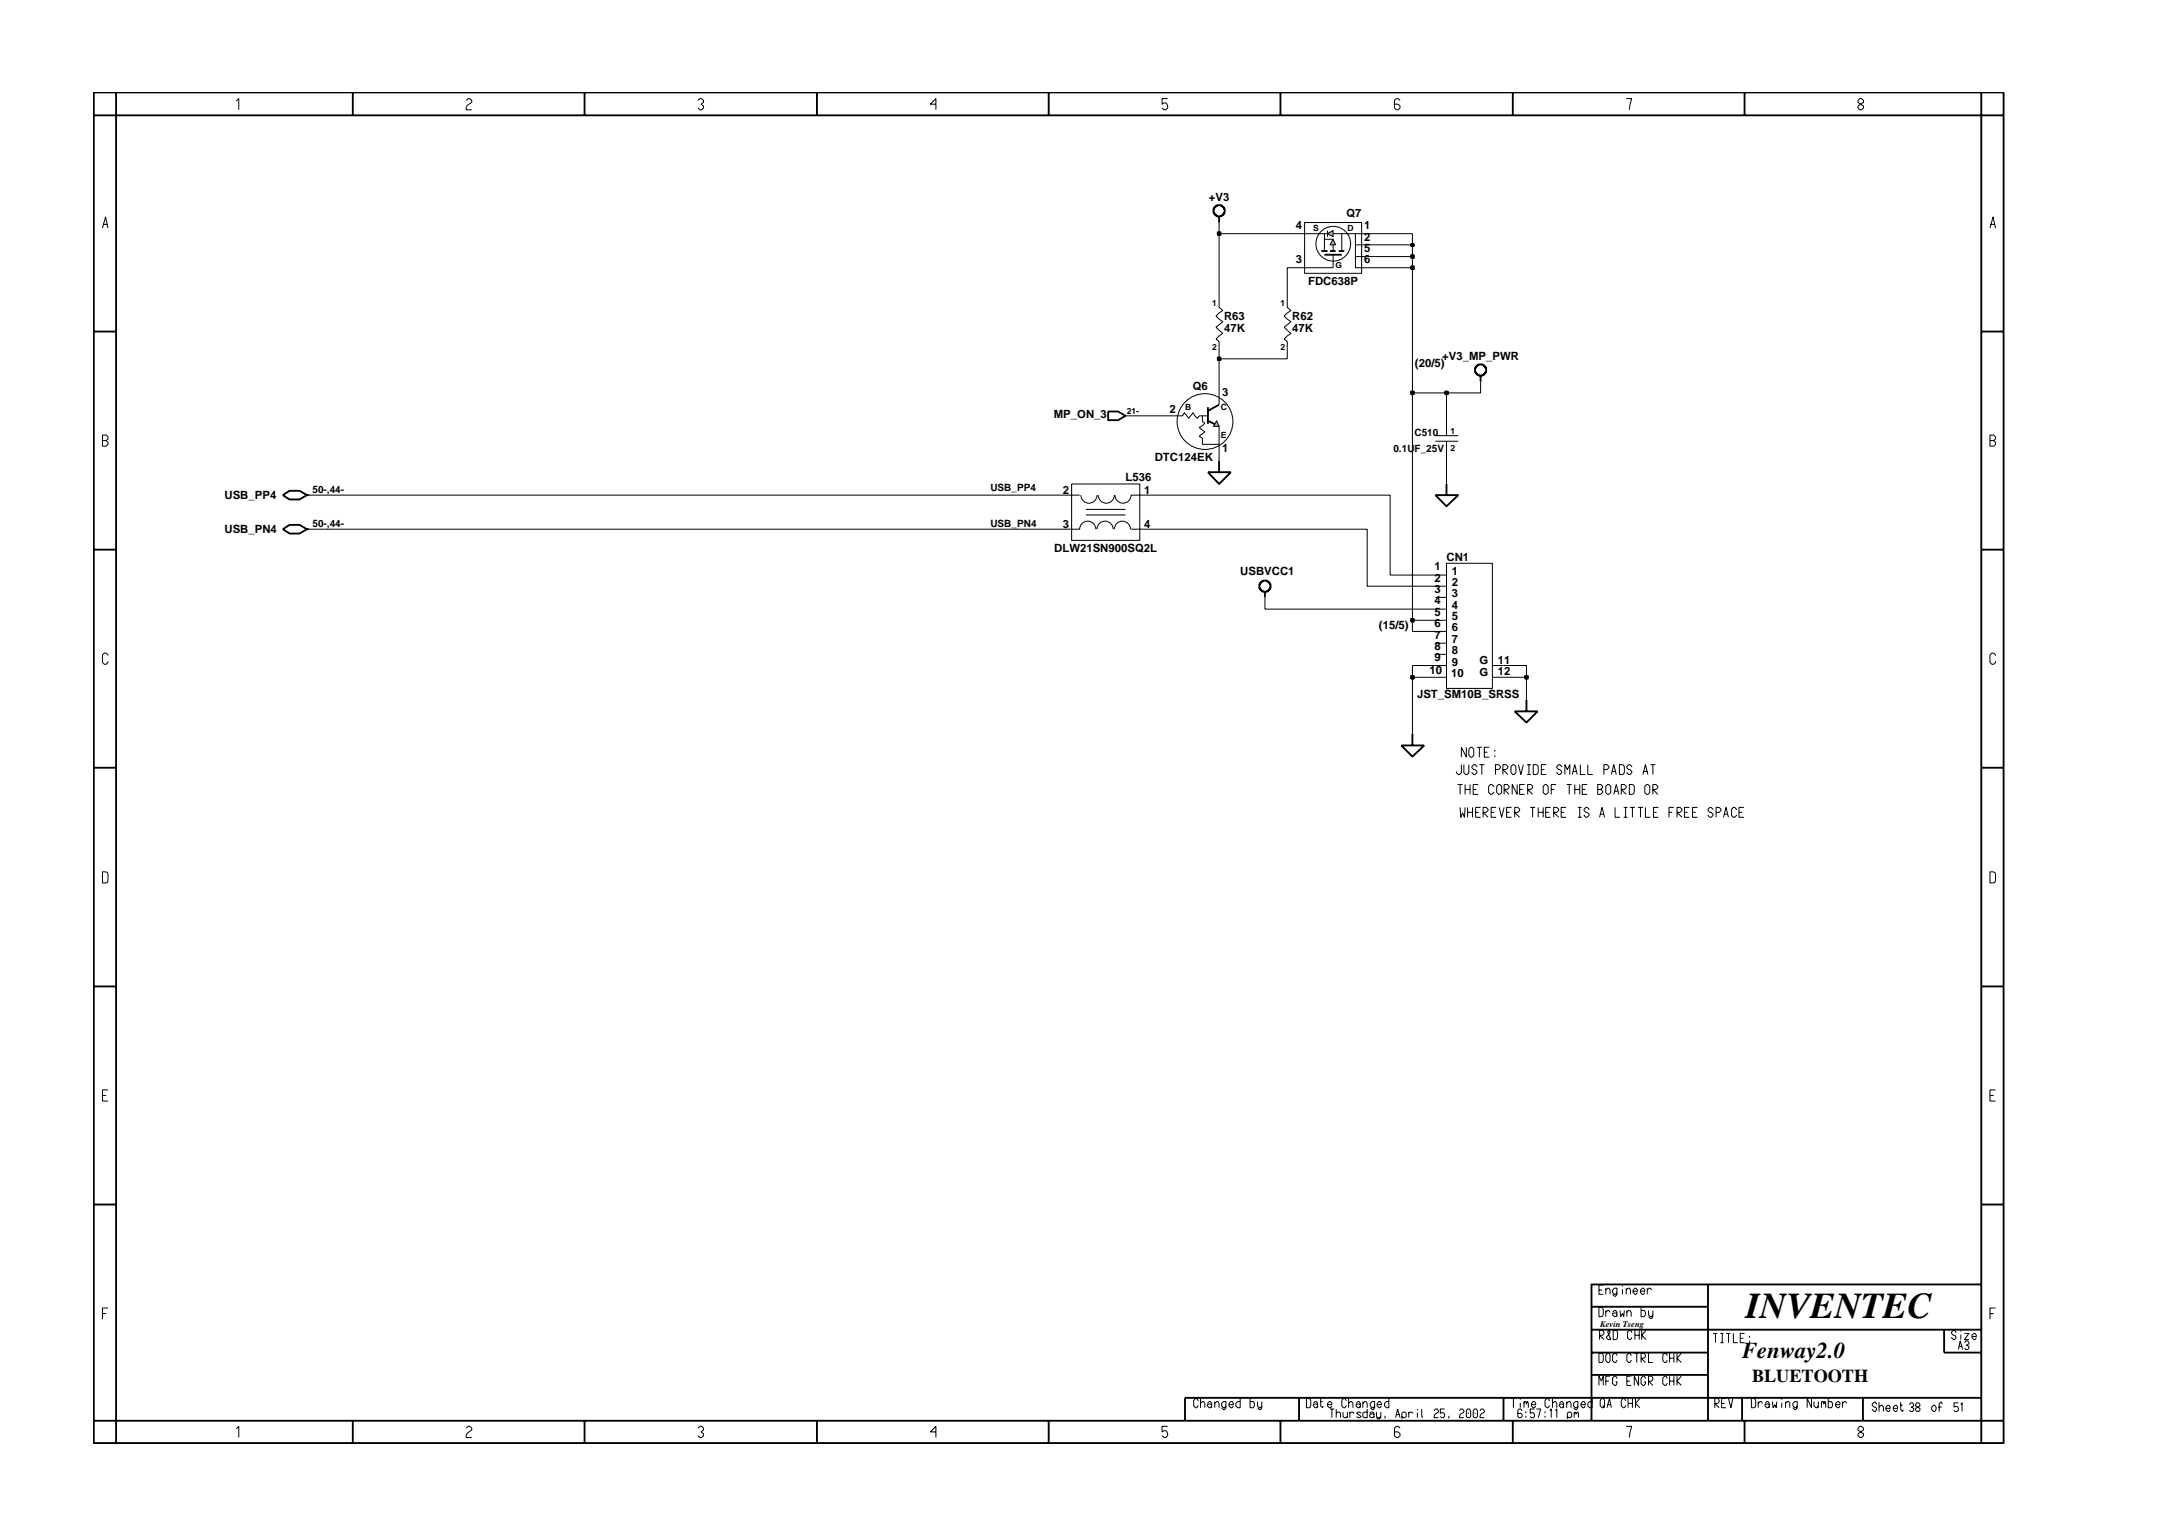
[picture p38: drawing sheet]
<svg xmlns="http://www.w3.org/2000/svg" width="297mm" height="210mm" viewBox="0 0 297 210" stroke-linecap="round" stroke-linejoin="round" font-family="sans-serif">
<defs><g id="words">
<text font-size="5" x="238.5" y="180.2">INVENTEC</text>
<text font-size="3.1" x="238" y="185.6">Fenway2.0</text>
<text font-size="2.5" x="239.4" y="188.8">BLUETOOTH</text>
<g font-size="1.6">
<text x="165.2" y="27.4">+V3</text>
<text x="184" y="29.6">Q7</text>
<text x="177.1" y="36">3</text>
<text x="177.1" y="31.3">4</text>
<text x="186.4" y="34.4">5</text>
<text x="186.4" y="36">6</text>
<text x="186.4" y="31.3">1</text>
<text x="186.4" y="32.9">2</text>
<text x="178.7" y="38.9">FDC638P</text>
<text x="167.2" y="45.3">47K</text>
<text x="167.2" y="43.8">R63</text>
<text x="176.6" y="43.8">R62</text>
<text x="176.6" y="45.3">47K</text>
<text x="163" y="53.3">Q6</text>
<text x="193.3" y="50.2">(20/5)</text>
<text x="197.1" y="49.2">+V3_MP_PWR</text>
<text x="144" y="57.1">MP_ON_3</text>
<text x="159.8" y="56.5">2</text>
<text x="167" y="54.1">3</text>
<text x="153.8" y="65.7">L536</text>
<text x="157.8" y="63">DTC124EK</text>
<text x="167" y="61.8">1</text>
<text x="30.7" y="68.2">USB_PP4</text>
<text x="145.2" y="67.5">2</text>
<text x="156.3" y="67.5">1</text>
<text x="30.7" y="72.9">USB_PN4</text>
<text x="144" y="75.5">DLW21SN900SQ2L</text>
<text x="145.2" y="72.2">3</text>
<text x="156.3" y="72.2">4</text>
<text x="196" y="77.9">1</text>
<text x="197.6" y="76.6">CN1</text>
<text x="169.5" y="78.6">USBVCC1</text>
<text x="196" y="79.5">2</text>
<text x="196" y="81.1">3</text>
<text x="196" y="82.6">4</text>
<text x="198.4" y="80.1">2</text>
<text x="198.4" y="81.6">3</text>
<text x="198.4" y="83.2">4</text>
<text x="198.4" y="78.6">1</text>
<text x="188.4" y="85.9">(15/5)</text>
<text x="196" y="84.1">5</text>
<text x="196" y="85.7">6</text>
<text x="196" y="87.3">7</text>
<text x="196" y="88.8">8</text>
<text x="198.4" y="84.8">5</text>
<text x="198.4" y="86.3">6</text>
<text x="198.4" y="87.9">7</text>
<text x="198.4" y="89.4">8</text>
<text x="193.6" y="95.4">JST_SM10B_SRSS</text>
<text x="195.3" y="92.1">10</text>
<text x="196" y="90.4">9</text>
<text x="198.3" y="92.6">10</text>
<text x="198.4" y="90.9">9</text>
<text x="202.1" y="90.7">G</text>
<text x="202.1" y="92.3">G</text>
<text x="204.7" y="90.8">11</text>
<text x="204.7" y="92.3">12</text>
</g>
<g font-size="1.4">
<text x="193.3" y="59.5">C510</text>
<text x="190.4" y="61.8">0.1UF_25V</text>
<text x="42.7" y="67.3">50-,44-</text>
<text x="42.7" y="72">50-,44-</text>
<text x="135.3" y="72">USB_PN4</text>
<text x="135.3" y="67.1">USB_PP4</text>
</g>
<g font-size="1.2">
<text x="179.4" y="31.6">S</text>
<text x="184.1" y="31.6">D</text>
<text x="165.6" y="41.8">1</text>
<text x="174.9" y="41.8">1</text>
<text x="182.5" y="36.7">G</text>
<text x="165.6" y="47.9">2</text>
<text x="174.9" y="47.9">2</text>
<text x="154" y="56.6">21-</text>
<text x="161.9" y="56.1">B</text>
<text x="166.8" y="56">C</text>
<text x="166.8" y="59.9">E</text>
<text x="198.2" y="59.3">1</text>
<text x="198.2" y="61.7">2</text>
<text x="218.6" y="181.3">Kevin Tseng</text>
</g>
</g></defs>
<path d="M181 34.8h2.3M201.6 50.1l.3-.1a.72 .72 0 0 1 .9 0l.3 .3v.5l-.5 .5h-.6l-.4-.3v-.2h-.1zM202.3 51.3v.9M165 64.5h3.2l-1.6 1.6zM166.6 63v1.5" fill="none" stroke="#000" stroke-width=".25"/>
<path d="M182.1 34.8v1.8" fill="none" stroke="#000" stroke-width=".14"/>
<path d="M181.4 31.9l.7-.4v.9z" fill-rule="evenodd" fill="#b3b3b3" stroke="#000" stroke-width=".14"/>
<path d="M181.4 31.5v.9" fill="none" stroke="#000" stroke-width=".14"/>
<path d="M182.1 32.7l.4 .8h-.8z" fill-rule="evenodd" fill="#b3b3b3" stroke="#000" stroke-width=".14"/>
<g fill="none" stroke="#000" stroke-width=".25">
<path d="M180.5 34.3h.9M181.7 34.3h.8M182.9 34.3h.8M151.4 56.2h1.4l1 .6-1 .6h-1.4zM165 55.6v2.3M165 57.5l1.6 .8M166.6 55.3l-1.6 .8M38.6 72.3l1-.6h1.3l1 .6-1 .6h-1.3zM41.9 72.3h.4M172.2 79.7l.2-.2a.72 .72 0 0 1 .9 0l.3 .4v.5l-.5 .5h-.5l-.4-.4v-.1h-.1zM196.1 67.7h3.1l-1.6 1.5zM197.6 66.1v1.6"/>
<path d="M172.8 80.9v.7M191.5 101.9h3.1l-1.6 1.5zM193 100.3v1.6"/>
</g>
<g fill="none" stroke="#000" stroke-width=".14">
<path d="M177.5 31.9h3.9M177.5 36.6h4.6M178.3 30.4h7.7v7h-7.7zM181 31.9v2.4M181 32.7h1.1M182.1 31.9h4.7M182.1 33.5v.8M183.3 31.9v2.4M185.2 31.9v4.7h1.6M185.2 35.1h1.6M185.2 33.5h1.6M153.8 56.8h.3"/>
<path d="M166.6 53.7v1.6M175.9 41.2v.8l.5 .4-.9 .8 .9 .8-.9 .7 .9 .9-.9 .7 .4 .4v.8M196.1 59.5h3.1M197.6 58.3v1.2M196.1 60.3h3.1M196.1 78.6h1.5M197.6 77h6.3v17.1h-6.3zM197.6 60.3v1.2M196.1 80.1h1.5M196.1 83.2h1.5M196.1 81.6h1.5M196.1 86.3h1.5"/>
<path d="M196.1 84.8h1.5M196.1 89.4h1.5M196.1 87.9h1.5M196.1 92.6h1.5M196.1 90.9h1.5M203.9 92.6h1.5M203.9 90.9h1.5"/>
<circle cx="182.2" cy="33.3" r="2.37"/>
<circle cx="164.6" cy="57.6" r="3.8"/>
</g>
<path d="M166.2 57.5l.4 .8h-.8z" fill-rule="evenodd" fill="#b3b3b3" stroke="#000" stroke-width=".14"/>
<g fill="none" stroke="#000" stroke-width=".14">
<path d="M160.4 56.8h1.2l.2-.4 .6 .8 .6-.8 .6 .8 .3-.4h1.1M164.3 56.8v.8l.3 .2-.7 .6 .7 .6-.7 .6 .4 .3v.8h2.3M166.6 41.2v.8l.5 .4-1 .8 1 .8-1 .7 1 .9-1 .7 .5 .4v.8M166.6 58.3v3.2M144.8 72.3h2.7a1.1 1.1 0 0 1 1.1-1.1 1.1 1.1 0 0 1 1.1 1.1M144.8 67.7h2.7M146.4 66.1h9.3v7.7h-9.3zM147.7 67.7a1.1 1.1 0 0 0 1.1 1.1 1.1 1.1 0 0 0 1.1-1.1M148.4 70.4h5.4M148.4 69.6h5.4M149.9 72.3a1.1 1.1 0 0 1 1.1-1.1 1.1 1.1 0 0 1 1.1 1.1M150.1 67.7a1.1 1.1 0 0 0 1.1 1.1 1.1 1.1 0 0 0 1.1-1.1"/>
<path d="M152.3 72.3a1.1 1.1 0 0 1 1.1-1.1 1.1 1.1 0 0 1 1.1 1.1M152.3 67.7a1.1 1.1 0 0 0 1.1 1.1 1.1 1.1 0 0 0 1.1-1.1h2.8M154.5 72.3h2.8M193 92.6v7.7M208.6 92.6v3"/>
</g>
<path d="M166.1 28.1l.7-.1 .4 .4 .1 .7-.3 .4-.7 .1-.4-.4-.1-.7zM166.6 29.6v.8M38.6 67.7l1-.6h1.3l1 .6-1 .6h-1.3zM41.9 67.7h.4M207 97.2h3.1l-1.5 1.5zM208.6 95.6v1.6" fill="none" stroke="#000" stroke-width=".25"/>
<path d="M192.8 92.4h.4v.3h-.4z" fill-rule="evenodd" fill="#c2c2c2" stroke="#000" stroke-width=".25"/>
<path d="M192.8 92.4h.4v.3h-.4z" fill="none" stroke="#000" stroke-width=".25"/>
<path d="M193 90.9v1.7h3.1M205.4 92.6h3.2" fill="none" stroke="#000" stroke-width=".14"/>
<path d="M208.4 92.4h.3v.3h-.3z" fill-rule="evenodd" fill="#c2c2c2" stroke="#000" stroke-width=".25"/>
<path d="M208.4 92.4h.3v.3h-.3z" fill="none" stroke="#000" stroke-width=".25"/>
<path d="M193 90.9h3.1M193 84.8v1.5h3.1M205.4 90.9h3.2v1.7" fill="none" stroke="#000" stroke-width=".14"/>
<path d="M192.8 84.6h.4v.3h-.4z" fill-rule="evenodd" fill="#c2c2c2" stroke="#000" stroke-width=".25"/>
<path d="M192.8 84.6h.4v.3h-.4z" fill="none" stroke="#000" stroke-width=".25"/>
<path d="M154.1 56.8h6.3M166.6 49v4.7M193 53.7v31.1h3.1M197.6 53.7v4.6M42.3 72.3h102.5M42.3 67.7h102.5M157.3 72.3h29.5v7.8h9.3M157.3 67.7h32.6v10.9h6.2M166.6 61.5v1.5M197.6 61.5v4.6M172.8 81.6v1.6h23.3" fill="none" stroke="#000" stroke-width=".14"/>
<path d="M192.8 53.5h.4v.4h-.4z" fill-rule="evenodd" fill="#c2c2c2" stroke="#000" stroke-width=".25"/>
<path d="M192.8 53.5h.4v.4h-.4z" fill="none" stroke="#000" stroke-width=".25"/>
<path d="M193 36.6v17.1h4.6" fill="none" stroke="#000" stroke-width=".14"/>
<path d="M197.5 53.5h.3v.4h-.3z" fill-rule="evenodd" fill="#c2c2c2" stroke="#000" stroke-width=".25"/>
<path d="M197.5 53.5h.3v.4h-.3z" fill="none" stroke="#000" stroke-width=".25"/>
<path d="M202.3 52.2v1.5h-4.7" fill="none" stroke="#000" stroke-width=".14"/>
<path d="M166.4 48.9h.3v.3h-.3z" fill-rule="evenodd" fill="#c2c2c2" stroke="#000" stroke-width=".25"/>
<path d="M166.4 48.9h.3v.3h-.3z" fill="none" stroke="#000" stroke-width=".25"/>
<path d="M166.6 31.9v9.3M177.5 36.6h-1.6v4.6M186.8 36.6h6.2M166.6 47.5v1.5h9.3v-1.5" fill="none" stroke="#000" stroke-width=".14"/>
<path d="M192.8 36.4h.4v.4h-.4z" fill-rule="evenodd" fill="#c2c2c2" stroke="#000" stroke-width=".25"/>
<path d="M192.8 36.4h.4v.4h-.4z" fill="none" stroke="#000" stroke-width=".25"/>
<path d="M186.8 35.1h6.2v1.5" fill="none" stroke="#000" stroke-width=".14"/>
<path d="M192.8 34.9h.4v.3h-.4z" fill-rule="evenodd" fill="#c2c2c2" stroke="#000" stroke-width=".25"/>
<path d="M192.8 34.9h.4v.3h-.4z" fill="none" stroke="#000" stroke-width=".25"/>
<path d="M186.8 33.5h6.2v1.6" fill="none" stroke="#000" stroke-width=".14"/>
<path d="M192.8 33.4h.4v.2h-.4z" fill-rule="evenodd" fill="#c2c2c2" stroke="#000" stroke-width=".25"/>
<path d="M192.8 33.4h.4v.2h-.4z" fill="none" stroke="#000" stroke-width=".25"/>
<path d="M193 31.9v1.6" fill="none" stroke="#000" stroke-width=".14"/>
<path d="M166.4 31.8h.3v.3h-.3z" fill-rule="evenodd" fill="#c2c2c2" stroke="#000" stroke-width=".25"/>
<g fill="none" stroke="#000" stroke-width=".25">
<path d="M12.8 12.6h261v184.6h-261zM12.8 15.8h261M15.9 12.6v184.6M48.2 12.6v3.2M79.9 12.6v3.2M111.6 12.6v3.2M143.3 12.6v3.2M174.9 12.6v3.2M206.7 12.6v3.2M238.4 12.6v3.2M270.7 12.6v184.6M166.4 31.8h.3v.3h-.3z"/>
<path d="M12.8 45.3h3.1M270.7 45.3h3.1M12.8 75.1h3.1M270.7 75.1h3.1M12.8 104.9h3.1M270.7 104.9h3.1M12.8 134.8h3.1M270.7 134.8h3.1M12.8 164.6h3.1M217.5 178.6h15.9M233.4 175.5v18.7M270.7 175.5h-53.2v18.7"/>
<path d="M270.7 164.6h3.1M12.8 194.2h261M48.2 194.2v3M79.9 194.2v3M111.6 194.2v3M143.3 194.2v3M174.9 194.2v3M177.5 191v3.2M205.4 191v3.2M206.7 194.2v3M217.5 181.7h53.2M217.5 184.8h15.9"/>
<path d="M217.5 187.9h15.9M238 191v3.2M238.4 194.2v3M254.5 191v3.2M265.6 181.7v3.1h5.1M270.7 191h-108.8v3.2"/>
</g>
<g fill="none" stroke="#000" stroke-width=".14">
<path d="M32.3 13.8l.3-.3v1.5M63.7 13.7l.3-.2h.2l.3 .2v.3l-.5 .3-.3 .4v.3h.8M95.4 13.7l.2-.2h.3l.2 .2v.3l-.3 .2 .3 .3v.2l-.2 .3h-.3l-.2-.3M127.9 14.2h-.8l.8-.7v1.5M159.5 13.5h-.7v.7l.2-.1a.5 .5 0 0 1 .5 .6l-.2 .3h-.3l-.2-.3M191.3 13.7l-.3-.2h-.2l-.3 .2v1l.3 .3h.2l.3-.3v-.2l-.3-.3h-.5M222.2 13.5h.8l-.4 1.5M253.9 13.7l.2-.2h.3l.2 .2v.3l-.7 .5v.2l.2 .3h.3l.2-.3v-.2l-.7-.5zM14 31.2l.4-1.6 .4 1.6M14.1 30.7h.6M166.6 30.4v1.5h10.9M186.8 31.9h6.2"/>
<path d="M271.9 31.2l.4-1.6 .4 1.6M272 30.7h.6M14 59.5h.5l.3 .2v.3l-.3 .2 .3 .3v.2l-.3 .3h-.5zM14 60.2h.5M271.9 60.2h.5l.3-.2v-.3l-.3-.2h-.5v1.5h.5l.3-.3v-.2l-.3-.3M14.8 89.6l-.3-.3h-.2l-.3 .2v1l.3 .3h.2l.3-.3v-.1M272.7 89.6l-.3-.3h-.3l-.2 .2v1l.2 .3h.3l.3-.3v-.1M14 119.1l.7 .1 .1 .3-.1 1.1-.7 .1zM199.2 107.2h.6M199.5 110.3l.1 1.4 .2-.6 .3 .6 .1-1.4M199.5 107.2v1.4M199.7 104.5v1.1l-.3 .2h-.2l-.2-.2v-.2"/>
<path d="M200 104.5v1.1l.3 .2h.1l.3-.2v-1.1M200.2 107.2v1.4M200.2 107.9h.7M200.3 102.1v1.4l-.6-1.4v1.4M200.5 110.3v1.4M200.5 111h.7M200.7 102.4l.2-.3h.2l.3 .3v.8l-.3 .3h-.2l-.2-.3zM200.9 107.2v1.4M201.2 110.3v1.4M201.3 107.9h.4M201.6 111h.4M201.8 104.8l-.3-.3h-.1l-.3 .2v.2l.3 .3h.1l.3 .2v.2l-.3 .2h-.1l-.3-.3"/>
<path d="M201.8 102.1h.7M202 107.2h-.7v1.4h.7M202.1 102.1v1.4M202.1 104.5h.7M202.3 110.3h-.7v1.4h.7M202.5 104.5v1.3M202.6 111.7v-1.4h.5l.2 .3v.2l-.2 .2h-.5l.7 .7M202.8 102.8h.4M203.5 102.1h-.7v1.4h.7M203.7 111h.5M204.1 107.5l-.3-.3h-.1l-.3 .3v.8l.3 .3h.1l.3-.4M204.2 102.5v.2"/>
<path d="M204.2 103.2v.3M204.3 105.2h.5l.2-.3v-.2l-.2-.2h-.5v1.3M204.4 110.3h-.7v1.4h.7M204.5 107.5l.3-.3h.1l.3 .3v.8l-.3 .3h-.1l-.3-.3zM204.8 110.3l.4 1.4 .3-1.4M205.3 105.8v-1.3h.5l.2 .2v.2l-.2 .3h-.5l.7 .6M205.5 108.6v-1.4h.4l.3 .3v.1l-.3 .3h-.4l.7 .7M205.9 111h.4M206.5 110.3h-.6v1.4h.6M206.7 104.5h.2l.2 .2v.9l-.2 .2h-.2l-.3-.2v-.9zM207 111.7v-1.4h.4l.2 .3v.2l-.2 .2h-.4l.6 .7M207.3 107.2v1.4l-.7-1.4v1.4"/>
<path d="M207.5 104.5l.3 1.3 .3-1.3M207.6 107.9h.5M208.3 107.2h-.7v1.4h.7M208.6 104.5h.6M208.6 105.8h.6M208.7 108.6v-1.4h.5l.2 .3v.1l-.2 .3h-.5l.7 .7M208.9 104.5v1.3M209.1 110.3h.6M209.4 110.3v1.4M209.5 104.5l.6 .1 .1 .2-.1 1h-.6zM210.2 111h.6M210.2 110.3v1.4"/>
<path d="M210.6 105.2h.4M210.8 107.5l.3-.3h.2l.2 .3v.8l-.2 .3h-.2l-.3-.3zM210.8 110.3v1.4M211.2 111h.4M211.3 104.5h-.7v1.3h.7M211.9 110.3h-.7v1.4h.7M211.9 107.9h.5M212.3 111.7v-1.4h.4l.3 .3v.2l-.3 .2h-.4l.7 .7M212.6 107.2h-.7v1.4M213.3 111h.4M213.4 104.8l-.3-.3h-.1l-.3 .2v.2l.3 .3h.1l.3 .2v.2l-.3 .2h-.1l-.3-.3M213.8 105.8v-1.3l.4 .7 .3-.7v1.3"/>
<path d="M214 110.3h-.7v1.4h.7M214.1 107.2h.6M214.4 107.2v1.4M214.8 105.8l.4-1.3 .3 1.3M214.9 105.4h.5M215.2 107.9h.6M215.2 107.2v1.4M215.6 110.3h.5M215.6 111.7h.5M215.8 107.2v1.4M215.8 110.3v1.4M215.9 104.5v1.3h.7"/>
<path d="M216.2 107.9h.4M216.9 107.2h-.7v1.4h.7M216.9 104.5v1.3h.7M217.1 110.7l-.2-.4h-.2l-.3 .3v.2l.3 .2h.2l.2 .3v.1l-.2 .3h-.2l-.3-.3M218.3 107.9h.4l.3-.3v-.1l-.3-.3h-.4v1.4h.4l.3-.3v-.2l-.3-.2M218.6 111.7l.3-1.4 .3 1.4M218.6 111.3h.5M219.1 105.2h.5l.2-.3v-.2l-.2-.2h-.5v1.3M219.4 107.5l.3-.3h.1l.3 .3v.8l-.3 .3h-.1l-.3-.3zM220.2 105.8l.3-1.3 .3 1.3M220.2 105.4h.6M220.5 108.6l.3-1.4 .4 1.4"/>
<path d="M220.6 108.1h.5M220.7 110.3v1.4h.6M221.3 104.5l.6 .1v.2v1h-.6zM221.5 108.6v-1.4h.4l.3 .3v.1l-.3 .3h-.4l.7 .7M221.9 110.3h.5M221.9 111.7h.5M222.1 110.3v1.4M222.6 107.2l.6 .1 .1 .2-.1 1-.6 .1zM222.7 110.3h.7M223 104.8l-.3-.3h-.2l-.2 .2v.2l.2 .3h.2l.3 .2v.2l-.3 .2h-.2l-.2-.3M223 110.3v1.4M223.8 110.3h.7"/>
<path d="M224.1 110.3v1.4M224.5 105.8l.3-1.3 .4 1.3M224.6 105.4h.5M224.7 107.5l.3-.3h.2l.2 .3v.8l-.2 .3h-.2l-.3-.3zM224.8 110.3v1.4h.7M225.5 104.5h.7M225.8 108.6v-1.4h.5l.2 .3v.1l-.2 .3h-.5l.7 .7M225.8 104.5v1.3M225.9 111h.4M226.6 110.3h-.7v1.4h.7M228 111h.5M228.7 110.3h-.7v1.4"/>
<path d="M229.1 111.7v-1.4h.5l.2 .3v.2l-.2 .2h-.5l.7 .7M230.2 111h.4M230.8 110.3h-.6v1.4h.6M231.3 111h.4M231.9 110.3h-.6v1.4h.6M234 110.7l-.2-.4h-.2l-.2 .3v.2l.2 .2h.2l.2 .3v.1l-.2 .3h-.2l-.2-.3M234.5 111h.4l.2-.2v-.2l-.2-.3h-.4v1.4M235.5 111.7l.3-1.4 .4 1.4M235.6 111.3h.5M237.3 110.7l-.3-.4h-.2l-.2 .3v.8l.2 .3h.2l.3-.3M237.6 111h.4M238.3 110.3h-.7v1.4h.7"/>
<path d="M271.9 119.1l.7 .1 .1 .3-.1 1.1-.7 .1zM14 149.7h.5M14.8 148.9h-.8v1.6h.8M271.9 149.7h.5M272.7 148.9h-.8v1.6h.8M14 179.5h.5M14.8 178.7h-.8v1.6M218.5 178.7h.5l.1 .3v.6l-.1 .2-.2 .1h-.3zM218.5 176.3h.4M219.1 175.6h-.6v1.3h.6M219.4 176.3l.3-.3h.1l.2 .3v.6M219.4 179.3l.3-.2h.1l.2 .2"/>
<path d="M219.4 176v.9M219.4 179.1v.8M220.3 179.3l.3-.2h.2l.1 .2v.6M220.9 176.6l-.1 .3h-.2l-.3-.3v-.3l.3-.3h.3v.9l-.1 .2h-.2l-.3-.2M220.9 179.5l-.1-.1-.5 .1v.2l.3 .2h.2l.1-.2M221.3 179.1l.1 .8 .3-.4 .2 .4v-.8M221.7 175.6v.2M221.7 176.2v.7M222.2 176.3l.2-.3h.2l.2 .3v.6M222.2 176v.9M222.3 179.3l.2-.2h.2l.2 .2v.6M222.3 179.1v.8"/>
<path d="M223.1 176.5h.6l-.2-.5h-.1l-.3 .3v.3l.3 .3h.1l.2-.3M224.1 176.5h.6l-.1-.5h-.2l-.3 .3v.3l.3 .3h.2l.1-.3M224.2 178.7v1.2h.4l.2-.2v-.4l-.2-.2h-.4M225.1 176.3l.2-.3h.2l.2 .3M225.1 176v.9M225.2 179.1v.6l.3 .2h.2l.1-.2M225.8 179.1v.8l-.1 .3h-.2l-.3-.3M271.9 179.5h.5M272.7 178.7h-.8v1.6M32.3 195.3l.3-.4v1.5M63.7 195.2l.3-.3h.2l.3 .3v.2l-.7 .5-.1 .3v.2h.8M95.4 195.2l.2-.3h.3l.2 .3v.2l-.3 .3 .3 .2v.3l-.2 .2h-.3l-.2-.2"/>
<path d="M127.9 195.7h-.8l.8-.8v1.5M159.5 194.9h-.7v.8l.2-.2a.5 .5 0 0 1 .5 .7l-.2 .2h-.3l-.2-.2M163.7 191.4l-.2-.3h-.1l-.3 .3v.7l.3 .3h.1l.2-.4M164 191.8l.3-.3h.2l.1 .3v.6M164 191.1v1.3M165 191.8l.2-.3h.2l.2 .3v.6M165.6 192l-.2-.1-.4 .1v.1l.2 .3h.2l.2-.3M166 191.8l.2-.3h.2l.2 .3v.6M166 191.5v.9M167.5 192.1l-.2 .3h-.1l-.3-.3v-.3l.3-.3h.3v.9l-.2 .2h-.1l-.3-.2M167.9 192h.6l-.2-.5h-.1l-.3 .3v.3l.3 .3h.1l.2-.3M169.4 191.1v1.3h-.3l-.2-.3v-.3l.2-.3h.3"/>
<path d="M170.8 191.1v1.3h.4l.2-.3v-.3l-.2-.3h-.4M171.8 191.5v.6l.3 .3h.1l.2-.3M172.4 191.5v.9l-.2 .2h-.1l-.3-.2M178.5 191.1l.5 .1 .1 .2v.6l-.1 .3-.2 .1h-.3zM179.4 191.8l.3-.3h.2l.1 .3v.6M180 192l-.1-.1-.5 .1v.1l.3 .3h.2l.1-.3M180.4 191.5h.3M180.5 191.1v1l.2 .3 .1-.3M181.4 192h.6l-.2-.5h-.2l-.2 .3v.3l.2 .3h.2l.2-.3M181.7 192.5h.6M182 192.5v1.2M182.6 193.1l.1-.1h.3l.2 .1v.6"/>
<path d="M182.6 192.5v1.2M183.5 193v.6l.2 .1h.2l.2-.1M183.9 191.4l-.1-.3h-.2l-.3 .3v.7l.3 .3h.2l.1-.4M184.1 193v.7M184.3 191.8l.2-.3h.2l.2 .3v.6M184.3 191.1v1.3M184.4 193.1l.2-.1h.3l.1 .1M184.4 193v.7M185.3 191.8l.2-.3h.2l.2 .3v.6M185.9 192l-.2-.1-.4 .1v.1l.2 .3h.2l.2-.3M186 193.1l-.2-.1h-.3l-.1 .1 .6 .5-.2 .1h-.3l-.1-.1M186.2 191.8l.3-.3h.1l.2 .3v.6"/>
<path d="M186.2 191.5v.9M186.8 192.5v1.2h-.4l-.2-.1v-.5l.2-.1h.4M187.1 193.1l.2-.1h.3l.1 .1v.6M187.7 193.3l-.1-.1-.5 .1v.3l.2 .1h.3l.1-.1M187.8 192.1l-.2 .3h-.1l-.3-.3v-.3l.3-.3h.3v.9l-.2 .2h-.1l-.3-.2M188.1 193v.6l.1 .1h.3l.2-.1M188.2 192h.6l-.2-.5h-.2l-.2 .3v.3l.2 .3h.2l.2-.3M188.7 193v.7l-.2 .2h-.3l-.1-.2M189.3 193.5l-.1 .3M189.8 191.1v1.3h-.4l-.2-.3v-.3l.2-.3h.4M190.7 193.7l.3-1.2 .3 1.2M190.8 193.3h.4"/>
<path d="M191.3 195.2l-.3-.3h-.2l-.3 .3v1l.3 .2h.2l.3-.2v-.3l-.3-.2h-.5M191.5 193.6l.2 .1h.3l.1-.1v-.5l-.1-.1h-.3l-.2 .1v.8M192.5 193.1l.1-.1h.3l.2 .1M192.5 193v.7M193.7 192.5v.2M193.7 193.1v.6M194.3 192.5v1.1l.1 .1M195.9 192.8l.2-.3h.3l.1 .3v.2l-.5 .3-.1 .4h.6M197.4 192.5h-.6v.6h.4l.2 .2v.3l-.2 .1h-.2l-.2-.1M198 193.5l-.1 .3M199.4 192.8l.2-.3h.2l.2 .3v.2l-.5 .3-.1 .4h.6M200.5 192.5h.3l.1 .3v.8l-.1 .1h-.3l-.2-.1v-.8z"/>
<path d="M200.6 193.1v.1M201.5 192.5h.2l.2 .3v.8l-.2 .1h-.2l-.2-.1v-.8zM201.5 193.1v.1M202.2 192.8l.2-.3h.2l.2 .3v.2l-.4 .2-.2 .4v.1h.6M206.4 191.1h.6M206.8 191.1v1.3M207.7 191.1v.2M207.7 191.7v.7M208 192.8l-.2-.3h-.3l-.1 .3v.8l.1 .1h.3l.2-.1v-.3l-.2-.2h-.4M208.2 191.8l.1-.3h.2l.1 .4v-.4h.1l.1 .9M208.2 191.5v.9M208.5 192.9v.2"/>
<path d="M208.5 193.5v.2M209.2 192h.6l-.1-.5h-.2l-.3 .3v.3l.3 .3h.2l.1-.3M209.7 192.5h-.6v.6h.4l.2 .2v.3l-.2 .1h-.3l-.1-.1M209.9 192.5h.6l-.3 1.2M211.1 192.9v.2M211.1 193.5v.2M211.7 191.4l-.2-.3h-.1l-.3 .3v.7l.3 .3h.1l.2-.4M211.8 192.8l.1-.3v1.2M212.1 191.8l.3-.3h.1l.2 .3v.6M212.1 191.1v1.3M212.5 192.8l.2-.3v1.2M213 191.8l.3-.3h.2l.1 .3v.6"/>
<path d="M213.6 192l-.1-.1-.5 .1v.1l.3 .3h.2l.1-.3M214.1 191.8l.2-.3h.2l.2 .3v.6M214.1 191.5v.9M214.2 193.6l.1 .1h.3l.1-.1v-.5l-.1-.1h-.3l-.1 .1v.8M215.1 193.1l.2-.1v.2l.3-.2 .1 .7M215.1 193v.7M215.6 192.1l-.2 .3h-.1l-.3-.3v-.3l.3-.3h.3v.9l-.2 .2h-.1l-.3-.2M216 192h.6l-.2-.5h-.1l-.3 .3v.3l.3 .3h.1l.2-.3M217.5 191.1v1.3h-.3l-.3-.3v-.3l.3-.3h.3M218.5 184.9l.5 .1 .1 .3v.6l-.1 .2-.2 .1h-.3zM218.5 189.3v-1.2l.3 .6 .3-.6v1.2M218.6 183.1v-1.3h.4l.1 .2-.1 .5h-.4l.5 .6"/>
<path d="M218.6 191.4l.3-.3h.2l.1 .3v.7l-.1 .3h-.2l-.3-.3zM219 192l.2 .4M219.4 185.2l.3-.3h.1l.2 .3v.7l-.2 .3h-.1l-.3-.3zM219.4 188.7h.4M219.6 192.4l.3-1.3 .3 1.3M219.7 192h.4M220 188.1h-.6v1.2M220.1 182.8l-.1 .3h-.3l-.2-.3 .5-.8-.2-.2-.1 .2 .4 1.1M220.4 181.8l.5 .1 .1 .2v.6l-.1 .3-.1 .1h-.4zM220.9 185.3l-.1-.4h-.2l-.3 .3v.7l.3 .3h.2l.1-.3M220.9 188.4l-.1-.3h-.2l-.3 .2v.8l.3 .2h.2l.1-.2v-.3h-.1M222.1 191.4l-.2-.3h-.1l-.3 .3v.7l.3 .3h.1l.2-.4"/>
<path d="M222.2 194.9h.8l-.4 1.5M222.3 188.7h.4M222.4 191.1v1.3M222.4 191.8h.6M222.9 185.3l-.2-.4h-.2l-.2 .3v.7l.2 .3h.2l.2-.3M222.9 188.1h-.6v1.2h.6M223 182.1l-.2-.3h-.2l-.2 .2v.8l.2 .3h.2l.2-.4M223 191.1v1.3M223.3 184.9h.6M223.4 182.5h.6M223.4 181.8v1.3M223.5 191.1v1.3"/>
<path d="M223.6 184.9v1.3M223.9 188.1v1.2l-.6-1.2v1.2M224 181.8v1.3M224.1 191.1l-.6 .7 .6 .6M224.2 186.2v-1.3h.4l.2 .3-.2 .4h-.4l.6 .6M224.3 181.8v1.3M224.8 188.4l-.2-.3h-.1l-.3 .2v.8l.3 .2h.1l.2-.2v-.3h-.2M224.9 181.8l-.6 .7 .6 .6M225.2 189.3v-1.2h.5l.1 .2-.1 .4h-.5l.6 .6M225.2 184.9v1.3h.6M227.8 185.3l-.2-.4h-.2l-.2 .3v.7l.2 .3h.2l.2-.3M227.8 188.4l-.2-.3h-.2l-.2 .2v.8l.2 .2h.2l.2-.3"/>
<path d="M228.1 185.6h.6M228.1 184.9v1.3M228.1 188.1v1.2M228.1 188.7h.6M228.7 184.9v1.3M228.7 188.1v1.2M229.1 184.9v1.3M229.1 188.1v1.2M229.7 184.9l-.6 .7 .6 .6M229.7 188.1l-.6 .6 .6 .6M234 182.2h.6M234.3 192.4v-1.3h.4l.2 .3-.2 .4h-.4l.6 .6"/>
<path d="M234.4 182.2v1.3M235.1 182.2h.4M235.1 183.5h.4M235.2 191.8h.5M235.3 182.2v1.3M235.8 191.1h-.6v1.3h.6M235.8 182.2h.6M236.2 182.2v1.3M236.2 191.1l.3 1.3 .3-1.3M236.8 182.2v1.3h.6M237.8 182.9h.4M238.4 182.2h-.6v1.3h.6"/>
<path d="M239 182.6v.2M239 183.2v.3M239.3 191.1l.5 .1 .1 .2v.6l-.1 .3-.2 .1h-.3zM240.2 191.8l.3-.3h.2l.1 .3M240.2 191.5v.9M241.2 191.8l.2-.3h.2l.2 .3v.6M241.8 192l-.2-.1-.4 .1v.1l.2 .3h.2l.2-.3M242.2 191.5l.1 .9 .2-.4 .2 .4 .1-.9M243.4 191.1v.2M243.4 191.7v.7M244 191.8l.2-.3h.2l.1 .3v.6M244 191.5v.9"/>
<path d="M245.6 192.1l-.2 .3h-.2l-.2-.3v-.3l.2-.3h.4v.9l-.2 .2h-.2l-.2-.2M247.5 191.1v1.3l-.6-1.3v1.3M247.8 191.5v.6l.3 .3h.2l.1-.3M248.4 191.5v.9M248.9 191.8v-.3h.2l.1 .4 .1-.4h.1l.1 .9M248.9 191.5v.9M249.8 191.1v1.3h.4l.2-.3v-.3l-.2-.3h-.4M250.8 192h.6l-.2-.5h-.1l-.3 .3v.3l.3 .3h.1l.2-.3M251.7 191.8l.3-.3h.2l.1 .3M251.7 191.5v.9M254.1 194.9l-.2 .3v.2l.7 .5v.3l-.2 .2h-.3l-.2-.2v-.3l.7-.5v-.2l-.2-.3zM256.4 192l-.2-.4h-.1l-.3 .3v.1l.3 .3h.1l.2 .2-.2 .4h-.1l-.3-.4"/>
<path d="M256.7 192.3l.3-.3h.2l.1 .3v.6M256.7 191.6v1.3M257.7 192.5h.6l-.2-.5h-.2l-.2 .3v.3l.2 .3h.2l.2-.3M258.7 192.5h.6l-.2-.5h-.2l-.2 .3v.3l.2 .3h.2l.2-.3M259.6 192h.4M259.7 191.6v1l.3 .3v-.3M260.9 192l.2-.3h.2l.2 .3v.1l-.4 .2 .4 .2v.2l-.2 .2h-.2l-.2-.2M261.9 191.7l-.2 .4 .6 .4v.2l-.1 .2h-.3l-.2-.2v-.2l.6-.4-.1-.4zM264.2 192h.2l.1 .3v.3l-.1 .3h-.2l-.3-.3v-.3zM264.9 192.3h.4M265.4 191.9l-.1-.3h-.2l-.1 .3v1M267.2 182.1l-.1-.3h-.2l-.3 .2v.2l.3 .3h.2l.1 .1-.1 .5h-.2l-.3-.4"/>
<path d="M267.6 191.7h-.6v.6l.4-.1 .2 .3v.2l-.2 .2h-.2l-.2-.2M267.6 184.4l.2-1.2 .4 1.2M267.7 184h.4M267.9 192l.2-.3v1.2M267.9 181.8v.2M267.9 182.4v.7M268.4 183.5l.2-.3h.2l.2 .3v.2l-.3 .1 .3 .2v.2l-.2 .2h-.2l-.2-.2M268.4 182.2h.6l-.6 .9h.6M269.4 182.6h.6l-.1-.4h-.2l-.3 .3v.3l.3 .3h.2l.1-.3"/>
</g>
<use href="#words"/>
</svg>
